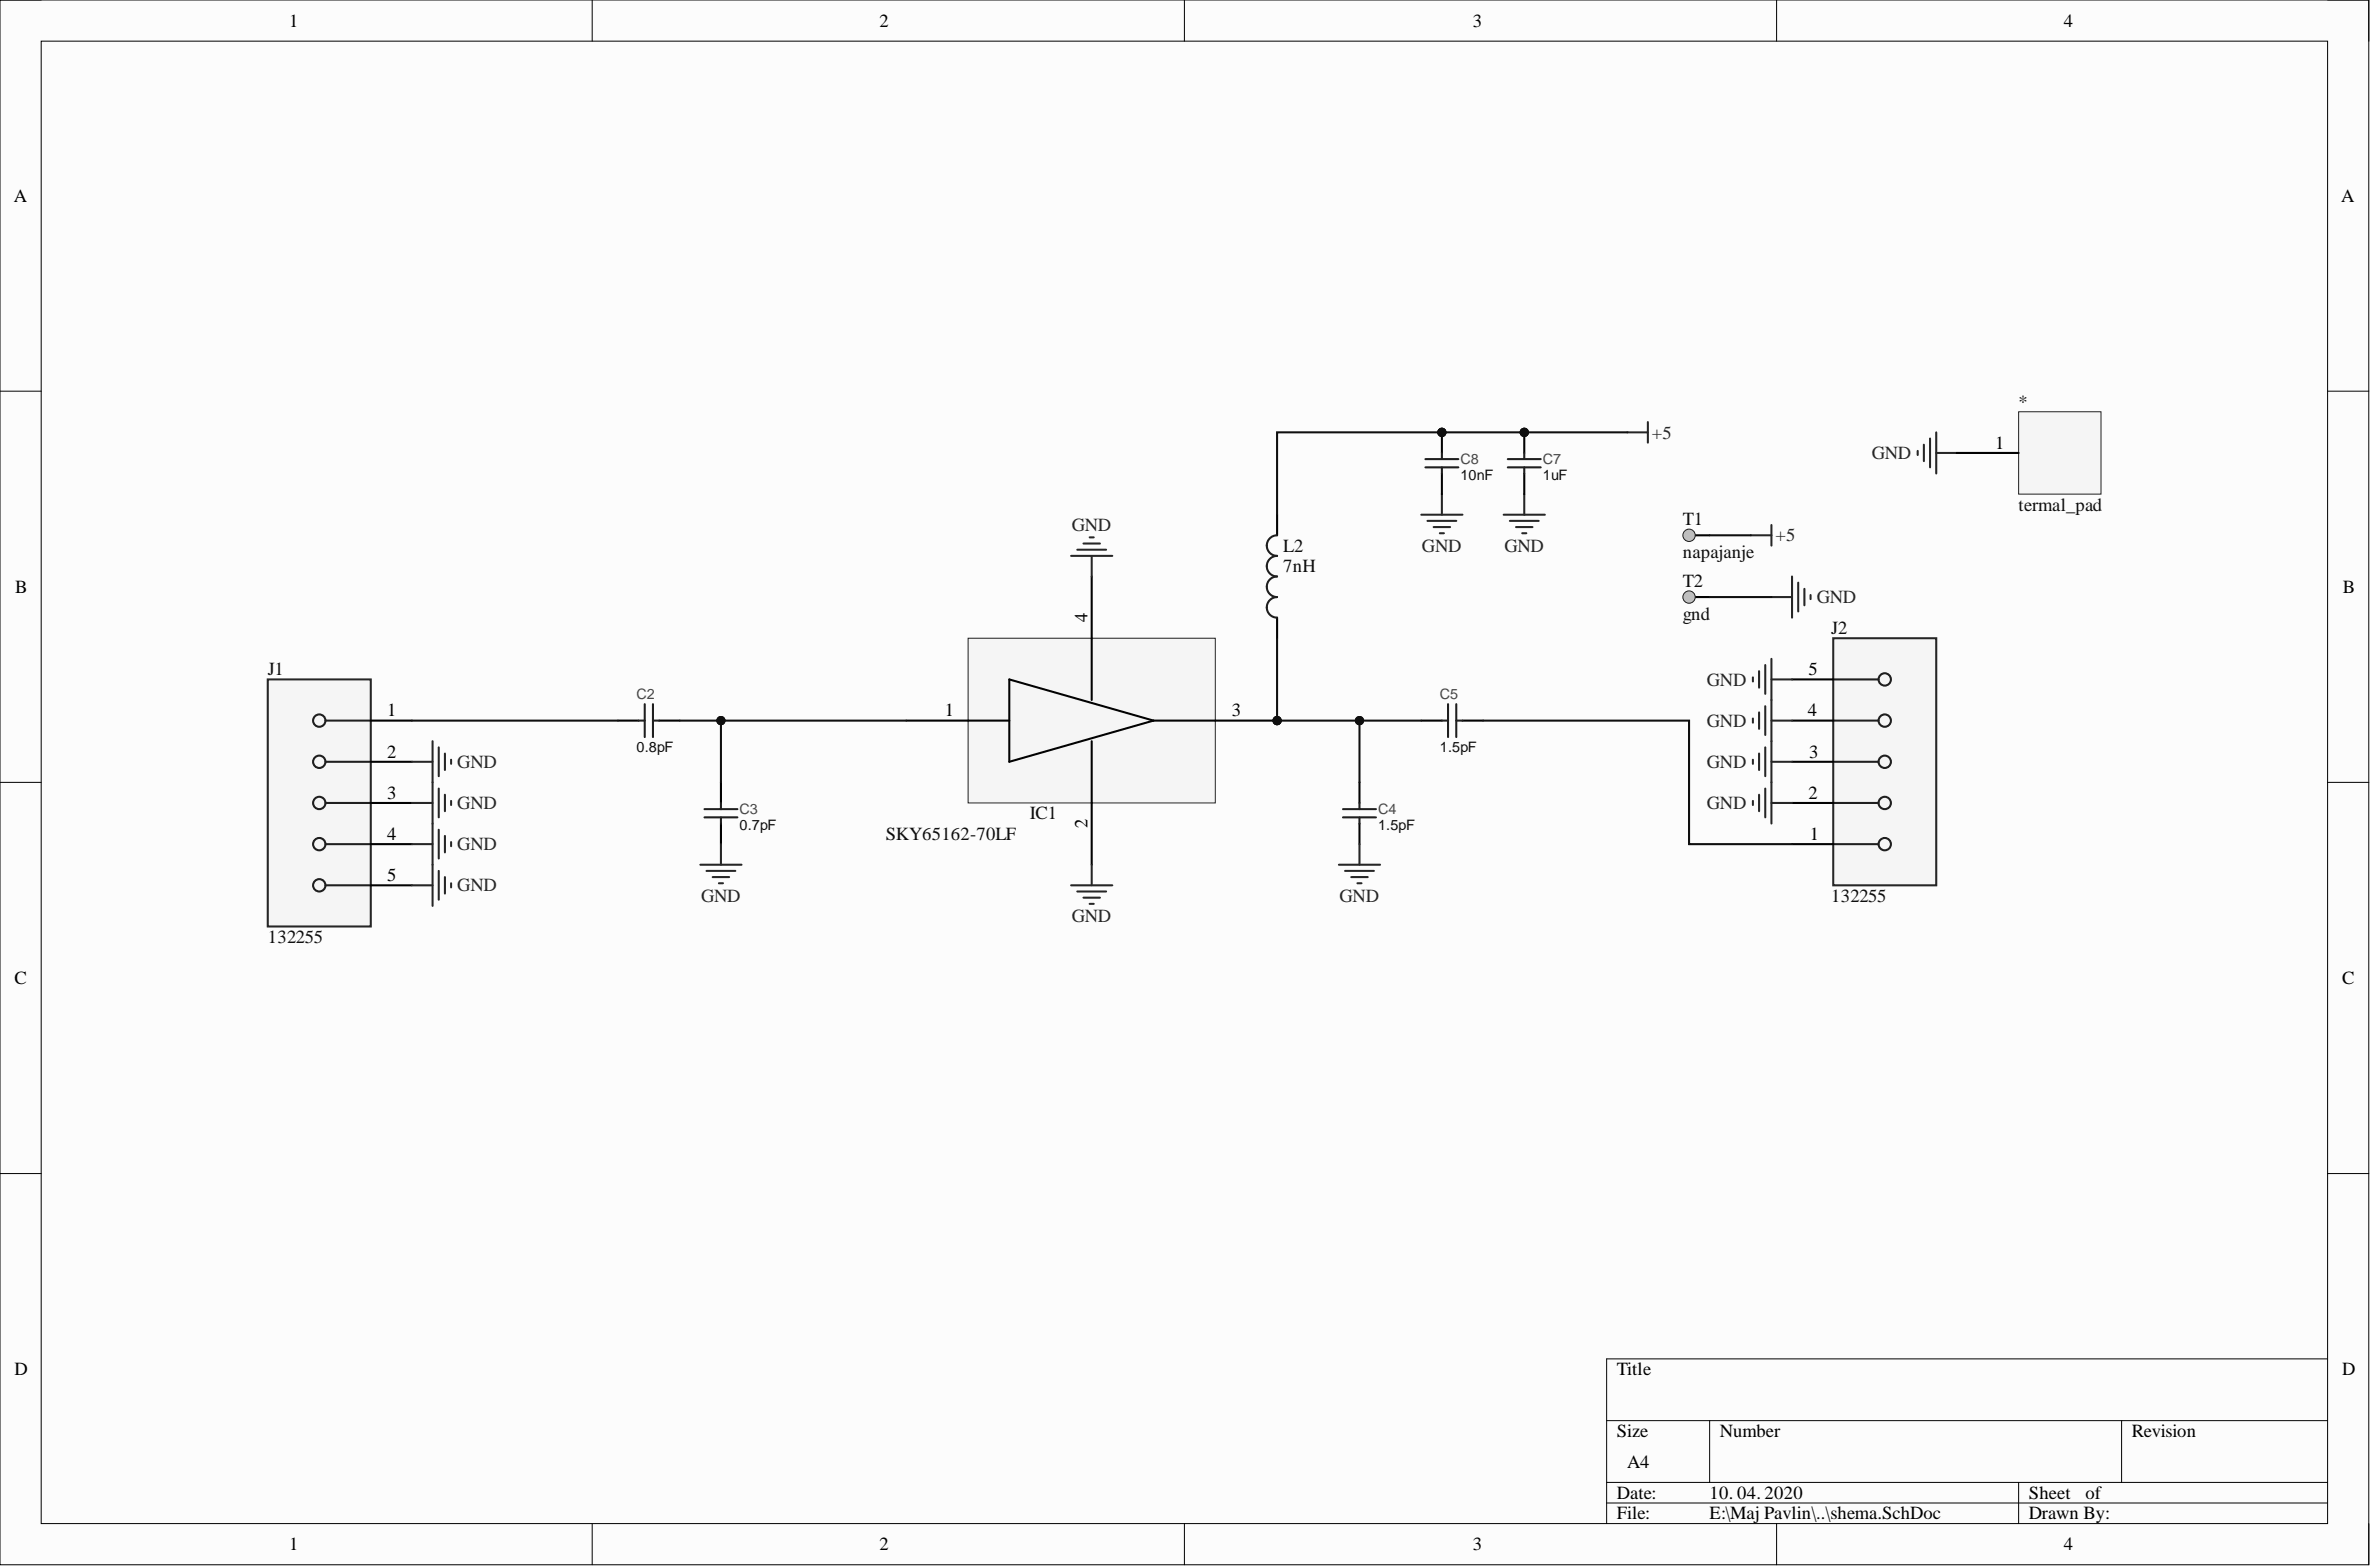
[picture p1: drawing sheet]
<svg xmlns="http://www.w3.org/2000/svg" width="292mm" height="193mm" viewBox="0 0 292 193" stroke-linecap="round" stroke-linejoin="round" font-family="sans-serif">
<defs><g id="words">
<g font-size="2.3">
<text x="35.6" y="3.3">1</text>
<text x="108.4" y="3.3">2</text>
<text x="181.4" y="3.3">3</text>
<text x="254.3" y="3.3">4</text>
<text x="1.7" y="24.8">A</text>
<text x="288.4" y="24.8">A</text>
<text x="245.8" y="55.3">1</text>
<text x="1.9" y="73">B</text>
<text x="134" y="76.6" transform="rotate(-90 134 76.6)">4</text>
<text x="288.6" y="73">B</text>
<text x="222.8" y="83.2">5</text>
<text x="47.7" y="88.2">1</text>
<text x="116.4" y="88.2">1</text>
<text x="151.8" y="88.2">3</text>
<text x="222.7" y="88.2">4</text>
<text x="47.7" y="93.3">2</text>
<text x="222.9" y="93.3">3</text>
<text x="47.7" y="98.4">3</text>
<text x="134" y="101.9" transform="rotate(-90 134 101.9)">2</text>
<text x="222.8" y="98.4">2</text>
<text x="47.7" y="103.4">4</text>
<text x="223" y="103.4">1</text>
<text x="47.7" y="108.5">5</text>
<text x="1.8" y="121.2">C</text>
<text x="288.5" y="121.2">C</text>
<text x="1.8" y="169.4">D</text>
<text x="199.2" y="169.4">Title</text>
<text x="288.5" y="169.4">D</text>
<text x="199.2" y="177">Size</text>
<text x="211.9" y="177">Number</text>
<text x="262.6" y="177">Revision</text>
<text x="199.2" y="184.6">Date:</text>
<text x="200.5" y="180.8">A4</text>
<text x="210.6" y="184.6">10. 04. 2020</text>
<text x="250" y="184.6">Sheet</text>
<text x="256.9" y="184.6">of</text>
<text x="35.6" y="190.9">1</text>
<text x="108.4" y="190.9">2</text>
<text x="181.4" y="190.9">3</text>
<text x="199.2" y="187.1">File:</text>
<text x="210.6" y="187.1">E:\MajPavlin\..\shema.SchDoc</text>
<text x="250" y="187.1">Drawn By:</text>
<text x="254.3" y="190.9">4</text>
</g>
<g font-size="2.3" fill="#0e0e0e">
<text x="248.7" y="50.2">*</text>
<text x="207.3" y="64.7">T1</text>
<text x="248.7" y="62.9">termal_pad</text>
<text x="158.1" y="67.9">L2</text>
<text x="158.1" y="70.5">7nH</text>
<text x="207.3" y="68.7">napajanje</text>
<text x="207.3" y="72.3">T2</text>
<text x="207.3" y="76.3">gnd</text>
<text x="33" y="83.2">J1</text>
<text x="225.6" y="78.1">J2</text>
<text x="126.9" y="100.9">IC1</text>
<text x="109.1" y="103.4">SKY65162-70LF</text>
<text x="225.6" y="111.1">132255</text>
<text x="33" y="116.1">132255</text>
</g>
<g font-size="2.3" fill="#262626">
<text x="203.5" y="54">+5</text>
<text x="230.6" y="56.5">GND</text>
<text x="132" y="65.4">GND</text>
<text x="175.2" y="67.9">GND</text>
<text x="185.3" y="67.9">GND</text>
<text x="218.7" y="66.7">+5</text>
<text x="223.8" y="74.3">GND</text>
<text x="210.3" y="84.4">GND</text>
<text x="210.3" y="89.5">GND</text>
<text x="56.3" y="94.6">GND</text>
<text x="210.3" y="94.6">GND</text>
<text x="56.3" y="99.6">GND</text>
<text x="210.3" y="99.6">GND</text>
<text x="56.3" y="104.7">GND</text>
<text x="56.3" y="109.8">GND</text>
<text x="86.4" y="111.1">GND</text>
<text x="132" y="113.6">GND</text>
<text x="165" y="111.1">GND</text>
</g>
<g font-size="1.8" fill="#494949">
<text x="179.9" y="57.1">C8</text>
<text x="190.1" y="57.1">C7</text>
<text x="78.4" y="86">C2</text>
<text x="177.4" y="86">C5</text>
<text x="91.1" y="100.2">C3</text>
<text x="169.8" y="100.2">C4</text>
</g>
<g font-size="1.8" fill="#0e0e0e">
<text x="179.9" y="59.2">10nF</text>
<text x="190.1" y="59.2">1uF</text>
<text x="78.4" y="92.6">0.8pF</text>
<text x="177.4" y="92.6">1.5pF</text>
<text x="91.1" y="102.3">0.7pF</text>
<text x="169.8" y="102.3">1.5pF</text>
</g>
</g></defs>
<path d="M0 0h291.8v192.7h-291.8z" fill-rule="evenodd" fill="#fcfcfc"/>
<path d="M0 0h291.8v192.7h-291.8z" fill="none" stroke="#000" stroke-width=".12"/>
<path d="M5.1 5.1h281.7v182.5h-281.7z" fill-rule="evenodd" fill="#fcfcfc"/>
<g fill="none" stroke="#000" stroke-width=".12">
<path d="M0 0h5.1M73 0v5.1M145.9 0v5.1M218.9 0v5.1M286.8 0h5v5.1M5.1 5.1h281.7v182.5h-281.7zM0 48.2h5.1M286.8 48.2h5M0 96.3h5.1M286.8 96.3h5M0 144.5h5.1M286.8 144.5h5"/>
<path d="M197.9 174.9h88.9M210.6 174.9v7.7M261.4 174.9v7.7M286.8 167.3h-88.9v20.3M73 187.6v5.1M145.9 187.6v5.1M197.9 182.6h88.9M197.9 185.1h88.9M218.9 187.6v5.1M248.7 182.6v5M291.8 187.6v5.1"/>
</g>
<circle cx="157.3" cy="88.7" r=".51" fill="#0e0e0e"/>
<circle cx="157.3" cy="88.7" r=".51" fill="none" stroke="#0e0e0e" stroke-width=".12"/>
<path d="M119.3 78.6h30.4v20.3h-30.4z" fill-rule="evenodd" fill="#f5f5f5"/>
<path d="M119.3 78.6h30.4v20.3h-30.4z" fill="none" stroke="#262626" stroke-width=".12"/>
<path d="M134.5 78.6v7.6M119.3 88.7h5M124.3 83.7l17.8 5-17.8 5.1zM134.5 91.3v15.2M142.1 88.7h15.2" fill="none" stroke="#000" stroke-width=".25"/>
<circle cx="157.3" cy="88.7" r=".51" fill="#0e0e0e"/>
<circle cx="157.3" cy="88.7" r=".51" fill="none" stroke="#0e0e0e" stroke-width=".12"/>
<path d="M134.5 71v7.6M157.3 63.4v2.5M157.3 76.1v2.5M76.1 88.7h2.6M81.2 88.7h2.5M88.8 96.3v2.6M111.7 88.7h7.6M167.5 96.3v2.6M175.1 88.7h2.5M180.2 88.7h2.5M88.8 101.4v2.6M167.5 101.4v2.6" fill="none" stroke="#000" stroke-width=".25"/>
<g fill="none" stroke="#262626" stroke-width=".25">
<path d="M132 68.5h5M132.7 67.7h3.6M133.5 66.9h2M134.2 66.2h.5M134.5 68.5v2.5M175.1 63.4h5.1M175.9 64.1h3.5M176.6 64.9h2M177.4 65.7h.5M177.6 60.8v2.6M86.3 106.5h5.1M87 107.2h3.6"/>
<path d="M87.8 108h2M88.6 108.8h.5M88.8 104v2.5M132 109h5M132.7 109.8h3.6M133.5 110.5h2M134.2 111.3h.5M134.5 106.5v2.5M164.9 106.5h5.1M165.7 107.2h3.6M166.5 108h2M167.2 108.8h.5"/>
<path d="M167.5 104v2.5"/>
</g>
<g fill="none" stroke="#1c1c1c" stroke-width=".25">
<path d="M157.3 65.9a1.27 1.27 0 0 0-1.2 1.3 1.27 1.27 0 0 0 1.2 1.3 1.27 1.27 0 0 0-1.2 1.2 1.27 1.27 0 0 0 1.2 1.3 1.27 1.27 0 0 0-1.2 1.3 1.27 1.27 0 0 0 1.2 1.2 1.27 1.27 0 0 0-1.2 1.3 1.27 1.27 0 0 0 1.2 1.3M78.7 88.7h.7M79.4 86.7v4.1M80.4 86.7v4.1M80.4 88.7h.8M86.8 99.6h4M88.8 98.9v.7M165.5 99.6h4M167.5 98.9v.7M177.6 88.7h.8M178.4 86.7v4.1M179.4 88.7h.8"/>
<path d="M179.4 86.7v4.1M86.8 100.7h4M88.8 100.7v.7M165.5 100.7h4M167.5 100.7v.7"/>
</g>
<circle cx="177.6" cy="53.2" r=".51" fill="#0e0e0e"/>
<circle cx="177.6" cy="53.2" r=".51" fill="none" stroke="#0e0e0e" stroke-width=".12"/>
<path d="M177.6 53.2v2.6" fill="none" stroke="#000" stroke-width=".25"/>
<circle cx="177.6" cy="53.2" r=".51" fill="#0e0e0e"/>
<circle cx="177.6" cy="53.2" r=".51" fill="none" stroke="#0e0e0e" stroke-width=".12"/>
<path d="M177.6 58.3v2.5" fill="none" stroke="#000" stroke-width=".25"/>
<path d="M175.6 57.6h4.1M175.6 56.5h4.1M177.6 55.8v.7M177.6 57.6v.7" fill="none" stroke="#1c1c1c" stroke-width=".25"/>
<path d="M185.2 63.4h5.1M186 64.1h3.6M186.8 64.9h2M187.5 65.7h.5M187.8 60.8v2.6" fill="none" stroke="#262626" stroke-width=".25"/>
<circle cx="187.8" cy="53.2" r=".51" fill="#0e0e0e"/>
<circle cx="187.8" cy="53.2" r=".51" fill="none" stroke="#0e0e0e" stroke-width=".12"/>
<path d="M187.8 53.2v2.6" fill="none" stroke="#000" stroke-width=".25"/>
<circle cx="187.8" cy="53.2" r=".51" fill="#0e0e0e"/>
<circle cx="187.8" cy="53.2" r=".51" fill="none" stroke="#0e0e0e" stroke-width=".12"/>
<path d="M187.8 58.3v2.5" fill="none" stroke="#000" stroke-width=".25"/>
<path d="M185.8 57.6h4M185.8 56.5h4M187.8 55.8v.7M187.8 57.6v.7" fill="none" stroke="#1c1c1c" stroke-width=".25"/>
<path d="M33 83.7h12.7v30.4h-12.7z" fill-rule="evenodd" fill="#f5f5f5"/>
<path d="M33 83.7h12.7v30.4h-12.7z" fill="none" stroke="#262626" stroke-width=".25"/>
<g fill="none" stroke="#1c1c1c" stroke-width=".25">
<path d="M40.1 88.7h5.6M40.1 93.8h5.6M40.1 98.9h5.6M40.1 104h5.6M40.1 109h5.6"/>
<circle cx="39.3" cy="88.7" r=".76"/>
<circle cx="39.3" cy="93.8" r=".76"/>
<circle cx="39.3" cy="98.9" r=".76"/>
<circle cx="39.3" cy="104" r=".76"/>
<circle cx="39.3" cy="109" r=".76"/>
</g>
<path d="M45.7 88.7h5.1M45.7 93.8h5.1M45.7 98.9h5.1M45.7 104h5.1M45.7 109h5.1" fill="none" stroke="#000" stroke-width=".25"/>
<path d="M225.8 78.6h12.7v30.4h-12.7z" fill-rule="evenodd" fill="#f5f5f5"/>
<g fill="none" stroke="#262626" stroke-width=".25">
<path d="M200.5 53.2h2.5M203 52v2.5M225.8 78.6h12.7v30.4h-12.7zM50.8 93.8h2.5M50.8 98.9h2.5M53.3 91.3v20.3M54.1 92v3.6M54.1 97.1v3.6M54.8 92.8v2M54.8 97.9v2M55.6 93.6v.5M55.6 98.6v.5"/>
<path d="M216 83.4v.5M216 88.5v.5M216 93.6v.5M216 98.6v.5M216.7 82.7v2M216.7 87.7v2.1M216.7 92.8v2M216.7 97.9v2M217.5 81.9v3.5M217.5 87v3.5M217.5 92v3.6M217.5 97.1v3.6"/>
<path d="M218.2 81.1v20.3M218.2 83.7h2.6M218.2 88.7h2.6M218.2 93.8h2.6M218.2 98.9h2.6M50.8 104h2.5M50.8 109h2.5M54.1 102.2v3.5M54.1 107.2v3.6M54.8 102.9v2.1M54.8 108v2M55.6 103.7v.5"/>
<path d="M55.6 108.8v.5"/>
</g>
<g fill="none" stroke="#1c1c1c" stroke-width=".25">
<path d="M225.8 98.9h5.6M225.8 93.8h5.6M225.8 88.7h5.6M225.8 83.7h5.6M225.8 104h5.6"/>
<circle cx="232.2" cy="98.9" r=".76"/>
<circle cx="232.2" cy="83.7" r=".76"/>
<circle cx="232.2" cy="93.8" r=".76"/>
<circle cx="232.2" cy="88.7" r=".76"/>
<circle cx="232.2" cy="104" r=".76"/>
</g>
<path d="M208.1 65.9h2.5M220.8 98.9h5M220.8 93.8h5M220.8 88.7h5M220.8 83.7h5M220.8 104h5" fill="none" stroke="#000" stroke-width=".25"/>
<circle cx="208.1" cy="65.9" r=".76" fill="#c0c0c0"/>
<circle cx="208.1" cy="65.9" r=".76" fill="none" stroke="#1c1c1c" stroke-width=".12"/>
<path d="M215.7 65.9h2.5M218.2 64.7v2.5" fill="none" stroke="#262626" stroke-width=".25"/>
<path d="M208.1 73.5h2.5" fill="none" stroke="#000" stroke-width=".25"/>
<circle cx="208.1" cy="73.5" r=".76" fill="#c0c0c0"/>
<circle cx="208.1" cy="73.5" r=".76" fill="none" stroke="#1c1c1c" stroke-width=".12"/>
<path d="M236.3 55.5v.5M237 54.8v2M237.8 54v3.6M238.5 53.2v5.1M238.5 55.8h2.6M218.2 73.5h2.6M220.8 71v5.1M221.5 71.8v3.5M222.3 72.5v2M223.1 73.3v.5" fill="none" stroke="#262626" stroke-width=".25"/>
<path d="M248.7 50.7h10.1v10.1h-10.1z" fill-rule="evenodd" fill="#f5f5f5"/>
<path d="M248.7 50.7h10.1v10.1h-10.1z" fill="none" stroke="#262626" stroke-width=".12"/>
<path d="M241.1 55.8h7.6" fill="none" stroke="#000" stroke-width=".25"/>
<path d="M210.6 65.9h5.1M50.8 88.7h25.3M83.7 88.7h5.1v7.6" fill="none" stroke="#0e0e0e" stroke-width=".25"/>
<circle cx="88.8" cy="88.7" r=".51" fill="#0e0e0e"/>
<circle cx="88.8" cy="88.7" r=".51" fill="none" stroke="#0e0e0e" stroke-width=".12"/>
<path d="M88.8 88.7h22.9" fill="none" stroke="#0e0e0e" stroke-width=".25"/>
<circle cx="88.8" cy="88.7" r=".51" fill="#0e0e0e"/>
<circle cx="88.8" cy="88.7" r=".51" fill="none" stroke="#0e0e0e" stroke-width=".12"/>
<path d="M157.3 78.6v10.1h10.2" fill="none" stroke="#0e0e0e" stroke-width=".25"/>
<circle cx="157.3" cy="88.7" r=".51" fill="#0e0e0e"/>
<circle cx="157.3" cy="88.7" r=".51" fill="none" stroke="#0e0e0e" stroke-width=".12"/>
<circle cx="167.5" cy="88.7" r=".51" fill="#0e0e0e"/>
<circle cx="167.5" cy="88.7" r=".51" fill="none" stroke="#0e0e0e" stroke-width=".12"/>
<path d="M200.5 53.2h-43.2v10.2" fill="none" stroke="#0e0e0e" stroke-width=".25"/>
<circle cx="177.6" cy="53.2" r=".51" fill="#0e0e0e"/>
<circle cx="177.6" cy="53.2" r=".51" fill="none" stroke="#0e0e0e" stroke-width=".12"/>
<circle cx="187.8" cy="53.2" r=".51" fill="#0e0e0e"/>
<circle cx="187.8" cy="53.2" r=".51" fill="none" stroke="#0e0e0e" stroke-width=".12"/>
<path d="M175.1 88.7h-7.6v7.6" fill="none" stroke="#0e0e0e" stroke-width=".25"/>
<circle cx="167.5" cy="88.7" r=".51" fill="#0e0e0e"/>
<circle cx="167.5" cy="88.7" r=".51" fill="none" stroke="#0e0e0e" stroke-width=".12"/>
<path d="M210.6 73.5h7.6M182.7 88.7h25.4v15.3h12.7" fill="none" stroke="#0e0e0e" stroke-width=".25"/>
<use href="#words"/>
</svg>
